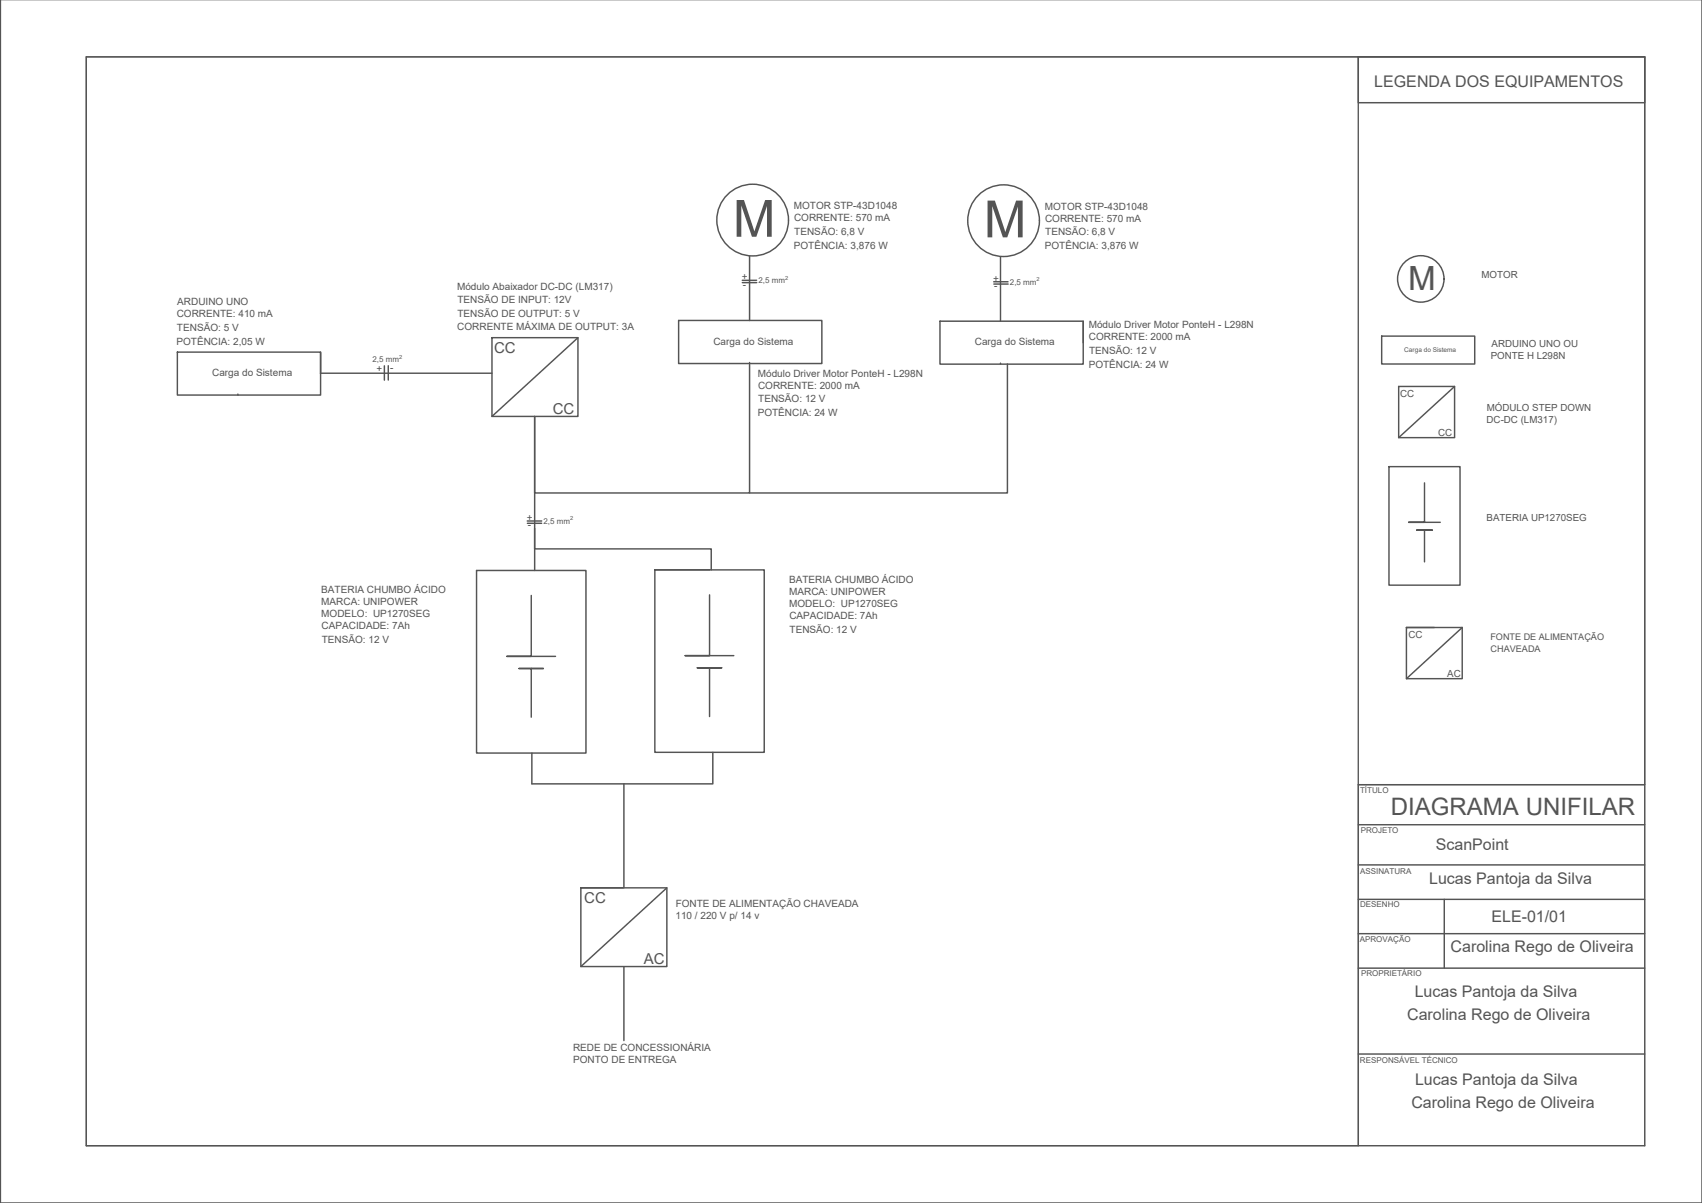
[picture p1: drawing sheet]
<svg xmlns="http://www.w3.org/2000/svg" width="297mm" height="210mm" viewBox="0 0 297 210" stroke-linecap="round" stroke-linejoin="round" font-family="sans-serif">
<defs><g id="words">
<g font-size="9" fill="#545454">
<text x="127.9" y="41.3">M</text>
<text x="171.7" y="41.4">M</text>
</g>
<text font-size="5.8" fill="#545454" x="245.7" y="50.6">M</text>
<text font-size="4.2" fill="#545454" x="242.7" y="142.3">DIAGRAMA UNIFILAR</text>
<g font-size="2.8" fill="#545454">
<text x="239.8" y="15.1">LEGENDA DOS EQUIPAMENTOS</text>
<text x="250.6" y="148.2">ScanPoint</text>
<text x="249.4" y="154.2">Lucas Pantoja da Silva</text>
<text x="260.3" y="160.8">ELE-01/01</text>
<text x="253.2" y="166.1">Carolina Rego de Oliveira</text>
<text x="246.9" y="174">Lucas Pantoja da Silva</text>
<text x="245.6" y="178">Carolina Rego de Oliveira</text>
<text x="247" y="189.4">Lucas Pantoja da Silva</text>
<text x="246.3" y="193.3">Carolina Rego de Oliveira</text>
</g>
<g font-size="2.6" fill="#545454">
<text x="86.2" y="61.6">CC</text>
<text x="96.5" y="72.3">CC</text>
<text x="102" y="157.6">CC</text>
<text x="112.4" y="168.2">AC</text>
</g>
<g font-size="1.7" fill="#545454">
<text x="138.5" y="36.5">MOTOR STP-43D1048</text>
<text x="138.6" y="38.6">CORRENTE: 570 mA</text>
<text x="138.6" y="41">TENSÃO: 6,8 V</text>
<text x="182.3" y="36.6">MOTOR STP-43D1048</text>
<text x="182.4" y="38.7">CORRENTE: 570 mA</text>
<text x="182.4" y="41.1">TENSÃO: 6,8 V</text>
<text x="138.5" y="43.4">POTÊNCIA: 3,876 W</text>
<text x="182.3" y="43.5">POTÊNCIA: 3,876 W</text>
<text x="30.9" y="53.3">ARDUINO UNO</text>
<text x="79.8" y="50.5">Módulo Abaixador DC-DC (LM317)</text>
<text x="79.8" y="52.9">TENSÃO DE INPUT: 12V</text>
<text x="129.4" y="48.9">+</text>
<text x="129.7" y="50.2">-</text>
<text x="173.3" y="49.2">+</text>
<text x="173.5" y="50.5">-</text>
<text x="258.6" y="48.5">MOTOR</text>
<text x="30.8" y="55.4">CORRENTE: 410 mA</text>
<text x="30.9" y="57.7">TENSÃO: 5 V</text>
<text x="79.8" y="57.6">CORRENTE MÁXIMA DE OUTPUT: 3A</text>
<text x="79.8" y="55.2">TENSÃO DE OUTPUT: 5 V</text>
<text x="190" y="57.3">Módulo Driver Motor PonteH - L298N</text>
<text x="190" y="59.4">CORRENTE: 2000 mA</text>
<text x="30.8" y="60.1">POTÊNCIA: 2,05 W</text>
<text x="37" y="65.7">Carga do Sistema</text>
<text x="65.7" y="65">+</text>
<text x="68.1" y="64.7">-</text>
<text x="124.5" y="60.2">Carga do Sistema</text>
<text x="132.3" y="65.8">Módulo Driver Motor PonteH - L298N</text>
<text x="170.1" y="60.3">Carga do Sistema</text>
<text x="190" y="64.1">POTÊNCIA: 24 W</text>
<text x="190.1" y="61.7">TENSÃO: 12 V</text>
<text x="260.2" y="62.7">PONTE H L298N</text>
<text x="260.3" y="60.6">ARDUINO UNO OU</text>
<text x="132.3" y="67.9">CORRENTE: 2000 mA</text>
<text x="132.3" y="70.2">TENSÃO: 12 V</text>
<text x="244.3" y="69.2">CC</text>
<text x="259.5" y="71.8">MÓDULO STEP DOWN</text>
<text x="132.2" y="72.6">POTÊNCIA: 24 W</text>
<text x="251" y="76.2">CC</text>
<text x="259.4" y="73.8">DC-DC (LM317)</text>
<text x="91.9" y="90.9">+</text>
<text x="92.1" y="92.2">-</text>
<text x="259.4" y="90.9">BATERIA UP1270SEG</text>
<text x="137.7" y="101.7">BATERIA CHUMBO ÁCIDO</text>
<text x="56.1" y="103.5">BATERIA CHUMBO ÁCIDO</text>
<text x="56.1" y="105.6">MARCA: UNIPOWER</text>
<text x="56.1" y="107.7">MODELO: UP1270SEG</text>
<text x="137.7" y="103.8">MARCA: UNIPOWER</text>
<text x="137.7" y="106">MODELO: UP1270SEG</text>
<text x="56.1" y="109.8">CAPACIDADE: 7Ah</text>
<text x="56.2" y="112.2">TENSÃO: 12 V</text>
<text x="137.8" y="108">CAPACIDADE: 7Ah</text>
<text x="137.8" y="110.4">TENSÃO: 12 V</text>
<text x="245.8" y="111.2">CC</text>
<text x="252.6" y="118.1">AC</text>
<text x="117.9" y="160.4">110 / 220 V p/ 14 v</text>
<text x="117.9" y="158.2">FONTE DE ALIMENTAÇÃO CHAVEADA</text>
<text x="100" y="183.4">REDE DE CONCESSIONÁRIA</text>
<text x="100" y="185.5">PONTO DE ENTREGA</text>
</g>
<g font-size="1.6" fill="#545454">
<text x="260.1" y="111.7">FONTE DE ALIMENTAÇÃO</text>
<text x="260.1" y="113.7">CHAVEADA</text>
</g>
<g font-size="1.4" fill="#545454">
<text x="132.4" y="49.4">2,5 mm</text>
<text x="176.3" y="49.6">2,5 mm</text>
<text x="65" y="63.2">2,5 mm</text>
<text x="94.9" y="91.4">2,5 mm</text>
<text x="237.4" y="138.4">TÍTULO</text>
<text x="237.5" y="145.3">PROJETO</text>
<text x="237.4" y="152.5">ASSINATURA</text>
<text x="237.4" y="158.3">DESENHO</text>
<text x="237.3" y="164.4">APROVAÇÃO</text>
<text x="237.5" y="170.3">PROPRIETÁRIO</text>
<text x="237.3" y="185.4">RESPONSÁVEL TÉCNICO</text>
</g>
<text font-size="1.1" fill="#545454" x="245.1" y="61.4">Carga do Sistema</text>
<g font-size="1" fill="#545454">
<text x="137" y="48.8">2</text>
<text x="180.9" y="49">2</text>
<text x="69.6" y="62.6">2</text>
<text x="99.5" y="90.8">2</text>
</g>
</g></defs>
<!-- layer: Diagrama -->
<g fill="none" stroke="#545454" stroke-width=".25">
<path d="M297 -.1v210h-296.9v-210M15.1 9.9h271.9v190h-271.9zM237.1 9.9h49.9v8h-49.9zM85.9 58.9h15v13.8h-15zM100.9 58.9l-15 13.8M118.4 55.9h25v7.5h-25zM129.5 48.9h2.5M129.5 49.3h2.6M130.8 44.7v11.2M164 56h25v7.5h-25zM173.4 49.2h2.5M173.4 49.6h2.5"/>
<path d="M174.6 44.8v11.2M189 56v3.8M241.1 58.6h16.3v4.9h-16.3zM31 61.4h25v7.5h-25zM41.5 68.9h.1M55.9 65.1h30M56 61.4v3.8M67.1 63.8v2.5M67.8 63.8v2.5M130.8 63.5v22.5h-37.5v-13.3v26.8M130.8 63.4h.1M174.6 63.5h.1"/>
<path d="M175.8 63.5v22.5h-45M244.1 67.4h9.8v9h-9.8zM253.9 67.4l-9.8 9M83.2 99.5h19.1v31.9h-19.1zM92 90.9h2.5M92 91.3h2.5M93.3 92.2v3.6h30.8v3.6M114.3 99.4h19.1v31.9h-19.1zM114.3 99.4h9.5M242.4 81.4h12.4v20.7h-12.4zM248.6 84.3v6.8h-2.8h5.6M248.6 92.5h-1.4h2.8h-1.4v5.5"/>
<path d="M92.7 103.9v10.6h-4.2h8.5M92.7 116.6h-2.1h4.2h-2.1v8.5M123.8 103.8v10.6h-4.2h8.5M123.8 116.5h-2.1h4.2h-2.1v8.5M245.5 109.5h9.7v8.9h-9.7zM245.5 109.5h4.8M255.2 109.5l-9.7 8.9M108.9 136.8v18.1h-7.5M124.4 131.3v5.5h-31.6v-5.4M287 136.9h-49.9v63M101.4 154.9h15v13.7h-15zM116.4 154.9l-15 13.7"/>
<path d="M237.1 143.9h49.9M237.1 150.9h49.9M237.1 156.9h49.9M252.1 156.9v12M108.9 168.6v13M237.1 162.9h49.9M237.1 168.9h49.9M237.1 183.9h49.9"/>
<circle cx="131.4" cy="38.4" r="6.3"/>
<circle cx="175.2" cy="38.5" r="6.3"/>
<circle cx="248" cy="48.7" r="4.1"/>
</g>
<path d="M15.1 9.9h222v190h-222zM237.1 9.9h49.9v127h-49.9z" fill="none" stroke="#545454" stroke-width=".17"/>
<use href="#words"/>
</svg>
